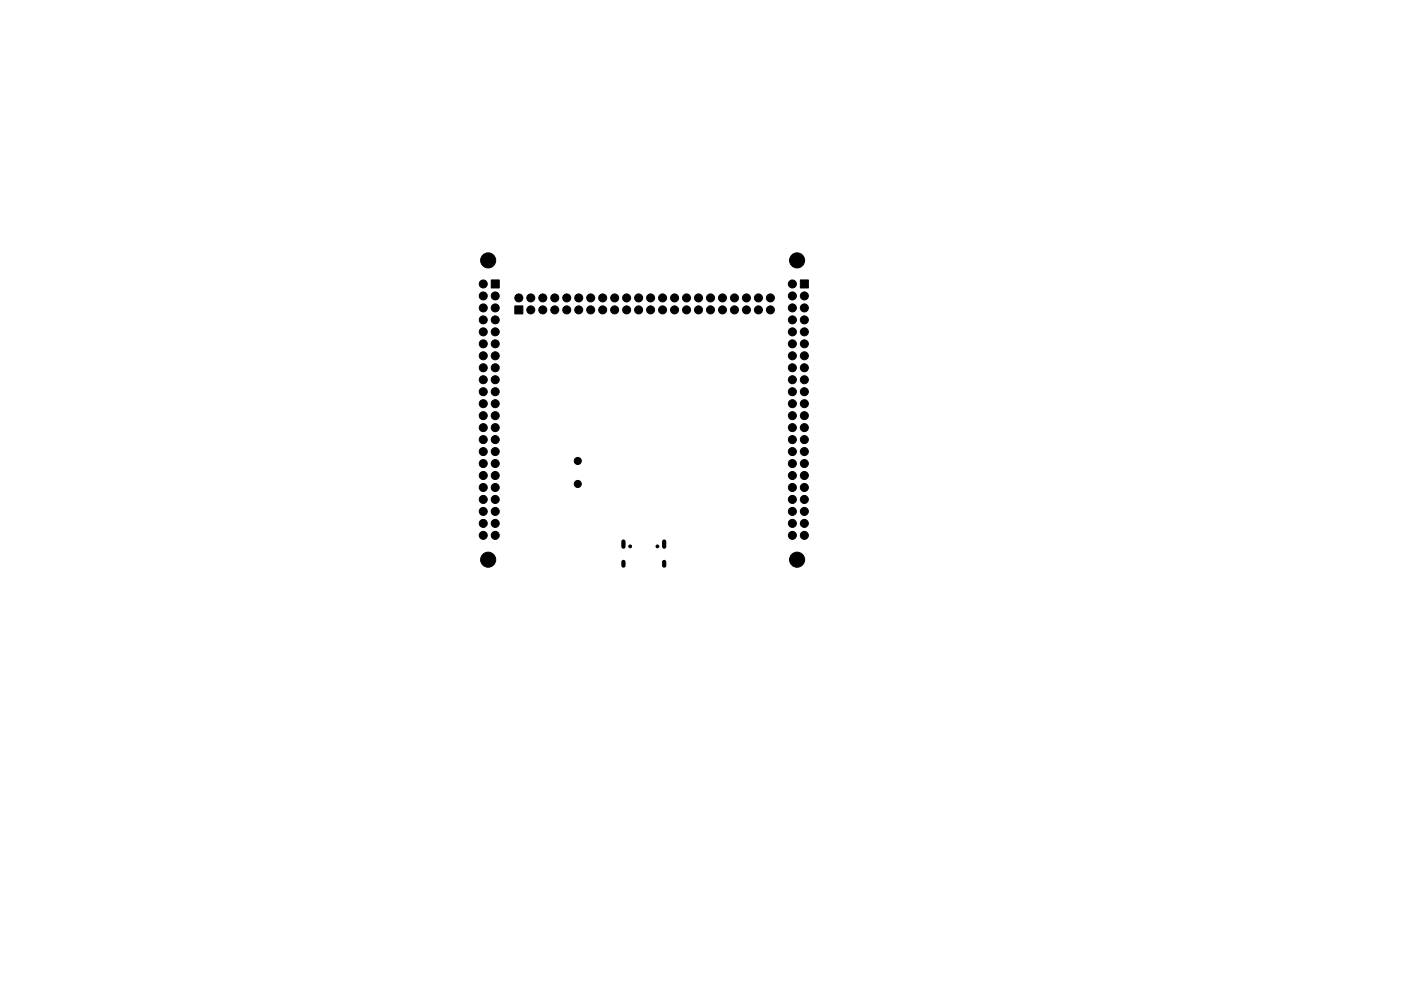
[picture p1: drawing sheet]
<svg xmlns="http://www.w3.org/2000/svg" width="297mm" height="210mm" viewBox="0 0 297 210" stroke-linecap="round" stroke-linejoin="round" font-family="sans-serif">
<g fill="#000" stroke="#000" stroke-width=".21">
<path d="M104.1 59.4h1.7v1.7h-1.7zM109.1 64.9h1.7v1.7h-1.7zM169.7 59.4h1.7v1.7h-1.7z"/>
<circle cx="103.5" cy="55.2" r="1.6"/>
<circle cx="169" cy="55.2" r="1.6"/>
<circle cx="102.5" cy="62.8" r=".85"/>
<circle cx="102.5" cy="72.9" r=".85"/>
<circle cx="102.5" cy="60.2" r=".85"/>
<circle cx="102.5" cy="65.3" r=".85"/>
<circle cx="102.5" cy="67.9" r=".85"/>
<circle cx="102.5" cy="75.5" r=".85"/>
<circle cx="102.5" cy="70.4" r=".85"/>
<circle cx="102.5" cy="78" r=".85"/>
<circle cx="105" cy="67.9" r=".85"/>
<circle cx="105" cy="78" r=".85"/>
<circle cx="105" cy="62.8" r=".85"/>
<circle cx="105" cy="65.3" r=".85"/>
<circle cx="105" cy="70.4" r=".85"/>
<circle cx="105" cy="75.5" r=".85"/>
<circle cx="105" cy="72.9" r=".85"/>
<circle cx="110" cy="63.2" r=".85"/>
<circle cx="112.5" cy="65.7" r=".85"/>
<circle cx="112.5" cy="63.2" r=".85"/>
<circle cx="115.1" cy="63.2" r=".85"/>
<circle cx="115.1" cy="65.7" r=".85"/>
<circle cx="117.6" cy="65.7" r=".85"/>
<circle cx="117.6" cy="63.2" r=".85"/>
<circle cx="120.2" cy="63.2" r=".85"/>
<circle cx="120.2" cy="65.7" r=".85"/>
<circle cx="122.7" cy="63.2" r=".85"/>
<circle cx="122.7" cy="65.7" r=".85"/>
<circle cx="125.2" cy="63.2" r=".85"/>
<circle cx="125.2" cy="65.7" r=".85"/>
<circle cx="127.8" cy="65.7" r=".85"/>
<circle cx="127.8" cy="63.2" r=".85"/>
<circle cx="130.3" cy="65.7" r=".85"/>
<circle cx="130.3" cy="63.2" r=".85"/>
<circle cx="132.9" cy="65.7" r=".85"/>
<circle cx="132.9" cy="63.2" r=".85"/>
<circle cx="135.4" cy="63.2" r=".85"/>
<circle cx="135.4" cy="65.7" r=".85"/>
<circle cx="137.9" cy="63.2" r=".85"/>
<circle cx="137.9" cy="65.7" r=".85"/>
<circle cx="140.5" cy="65.7" r=".85"/>
<circle cx="140.5" cy="63.2" r=".85"/>
<circle cx="143" cy="65.7" r=".85"/>
<circle cx="143" cy="63.2" r=".85"/>
<circle cx="145.6" cy="65.7" r=".85"/>
<circle cx="145.6" cy="63.2" r=".85"/>
<circle cx="148.1" cy="63.2" r=".85"/>
<circle cx="148.1" cy="65.7" r=".85"/>
<circle cx="150.6" cy="63.2" r=".85"/>
<circle cx="150.6" cy="65.7" r=".85"/>
<circle cx="153.2" cy="63.2" r=".85"/>
<circle cx="153.2" cy="65.7" r=".85"/>
<circle cx="155.7" cy="63.2" r=".85"/>
<circle cx="155.7" cy="65.7" r=".85"/>
<circle cx="158.3" cy="63.2" r=".85"/>
<circle cx="158.3" cy="65.7" r=".85"/>
<circle cx="160.8" cy="65.7" r=".85"/>
<circle cx="160.8" cy="63.2" r=".85"/>
<circle cx="163.3" cy="65.7" r=".85"/>
<circle cx="163.3" cy="63.2" r=".85"/>
<circle cx="168" cy="60.2" r=".85"/>
<circle cx="168" cy="62.8" r=".85"/>
<circle cx="168" cy="65.3" r=".85"/>
<circle cx="168" cy="67.9" r=".85"/>
<circle cx="168" cy="70.4" r=".85"/>
<circle cx="168" cy="72.9" r=".85"/>
<circle cx="168" cy="75.5" r=".85"/>
<circle cx="168" cy="78" r=".85"/>
<circle cx="170.5" cy="78" r=".85"/>
<circle cx="170.5" cy="72.9" r=".85"/>
<circle cx="170.5" cy="75.5" r=".85"/>
<circle cx="170.5" cy="62.8" r=".85"/>
<circle cx="170.5" cy="67.9" r=".85"/>
<circle cx="170.5" cy="70.4" r=".85"/>
<circle cx="170.5" cy="65.3" r=".85"/>
<circle cx="102.5" cy="80.6" r=".85"/>
<circle cx="102.5" cy="98.3" r=".85"/>
<circle cx="102.5" cy="85.6" r=".85"/>
<circle cx="102.5" cy="90.7" r=".85"/>
<circle cx="102.5" cy="93.3" r=".85"/>
<circle cx="102.5" cy="83.1" r=".85"/>
<circle cx="102.5" cy="88.2" r=".85"/>
<circle cx="102.5" cy="95.8" r=".85"/>
<circle cx="105" cy="90.7" r=".85"/>
<circle cx="105" cy="83.1" r=".85"/>
<circle cx="105" cy="93.3" r=".85"/>
<circle cx="105" cy="80.6" r=".85"/>
<circle cx="105" cy="98.3" r=".85"/>
<circle cx="105" cy="85.6" r=".85"/>
<circle cx="105" cy="88.2" r=".85"/>
<circle cx="105" cy="95.8" r=".85"/>
<circle cx="122.5" cy="97.8" r=".75"/>
<circle cx="168" cy="85.6" r=".85"/>
<circle cx="168" cy="80.6" r=".85"/>
<circle cx="168" cy="90.7" r=".85"/>
<circle cx="168" cy="95.8" r=".85"/>
<circle cx="168" cy="88.2" r=".85"/>
<circle cx="168" cy="98.3" r=".85"/>
<circle cx="168" cy="93.3" r=".85"/>
<circle cx="168" cy="83.1" r=".85"/>
<circle cx="170.5" cy="90.7" r=".85"/>
<circle cx="170.5" cy="93.3" r=".85"/>
<circle cx="170.5" cy="98.3" r=".85"/>
<circle cx="170.5" cy="83.1" r=".85"/>
<circle cx="170.5" cy="85.6" r=".85"/>
<circle cx="170.5" cy="80.6" r=".85"/>
<circle cx="170.5" cy="88.2" r=".85"/>
<circle cx="170.5" cy="95.8" r=".85"/>
<circle cx="102.5" cy="100.9" r=".85"/>
<circle cx="102.5" cy="113.6" r=".85"/>
<circle cx="102.5" cy="108.5" r=".85"/>
<circle cx="102.5" cy="111" r=".85"/>
<circle cx="102.5" cy="106" r=".85"/>
<circle cx="102.5" cy="103.4" r=".85"/>
<circle cx="103.5" cy="118.7" r="1.6"/>
<circle cx="105" cy="103.4" r=".85"/>
<circle cx="105" cy="108.5" r=".85"/>
<circle cx="105" cy="106" r=".85"/>
<circle cx="105" cy="100.9" r=".85"/>
<circle cx="105" cy="111" r=".85"/>
<circle cx="105" cy="113.6" r=".85"/>
<circle cx="122.5" cy="102.7" r=".75"/>
<circle cx="133.6" cy="115.9" r=".3"/>
<circle cx="139.4" cy="115.9" r=".3"/>
<circle cx="168" cy="103.4" r=".85"/>
<circle cx="168" cy="100.9" r=".85"/>
<circle cx="168" cy="113.6" r=".85"/>
<circle cx="168" cy="106" r=".85"/>
<circle cx="168" cy="108.5" r=".85"/>
<circle cx="168" cy="111" r=".85"/>
<circle cx="169" cy="118.7" r="1.6"/>
<circle cx="170.5" cy="106" r=".85"/>
<circle cx="170.5" cy="100.9" r=".85"/>
<circle cx="170.5" cy="108.5" r=".85"/>
<circle cx="170.5" cy="103.4" r=".85"/>
<circle cx="170.5" cy="111" r=".85"/>
<circle cx="170.5" cy="113.6" r=".85"/>
</g>
<path d="M132.2 114.9v1.1M132.2 119.2v.8M140.8 114.9v1.1M140.8 119.2v.8" fill="none" stroke="#000" stroke-width=".9"/>
</svg>
